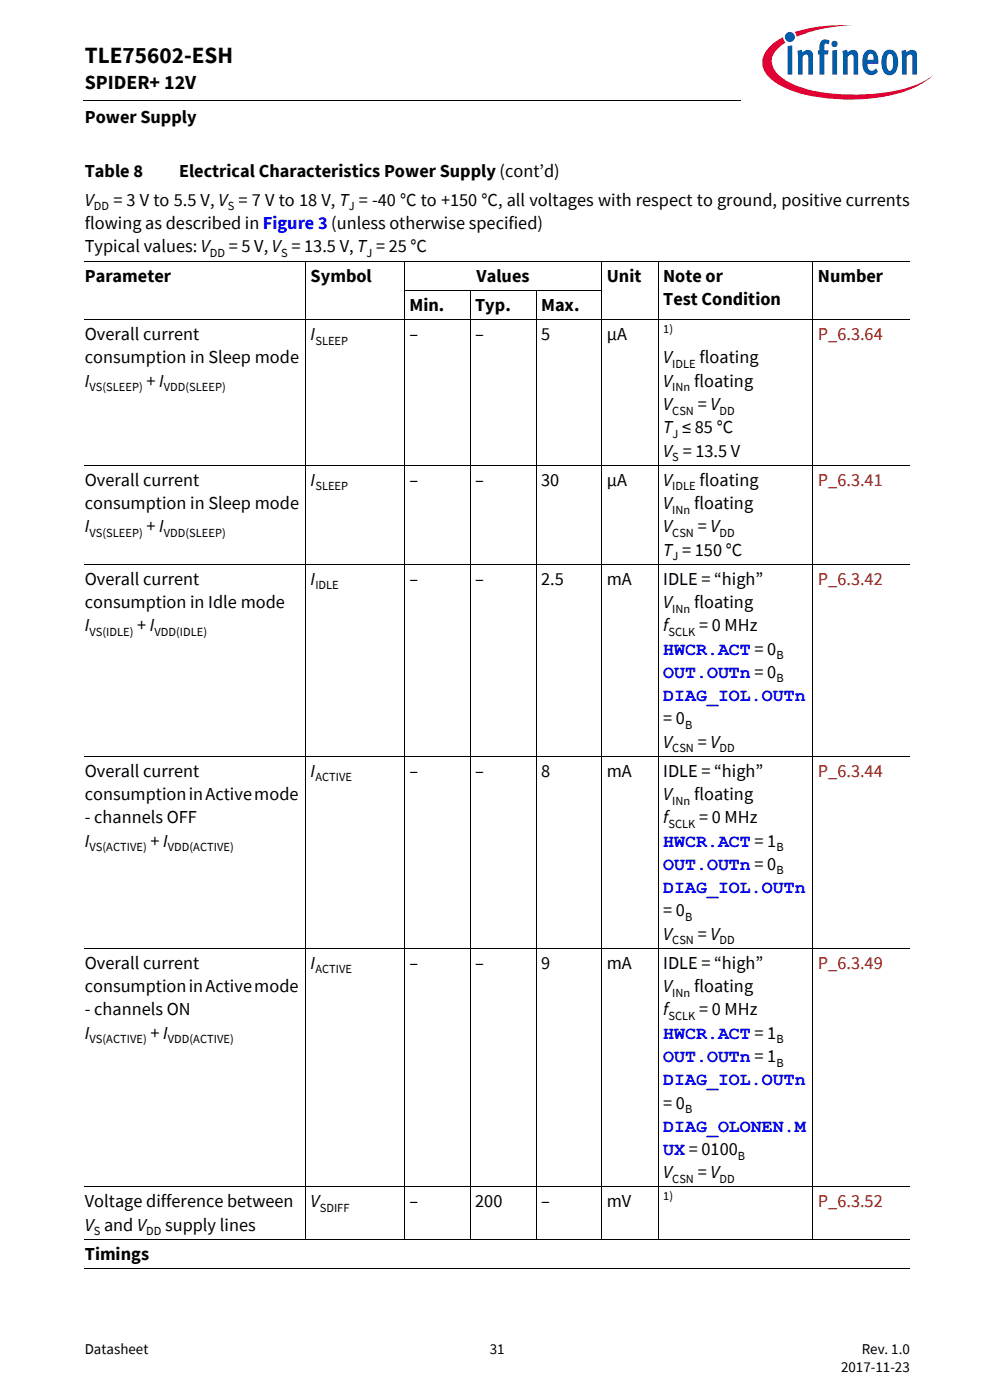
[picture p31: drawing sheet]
<svg xmlns="http://www.w3.org/2000/svg" width="210mm" height="297mm" viewBox="0 0 210 297" stroke-linecap="round" stroke-linejoin="round" font-family="sans-serif">
<defs><g id="words">
<text font-size="4.9" x="18" y="13.4">TLE75602-ESH</text>
<text font-size="4.2" x="18" y="19">SPIDER+ 12V</text>
<g font-size="3.9">
<text x="18" y="26.2">Power Supply</text>
<text x="18" y="37.6">Table 8</text>
<text x="38" y="37.6">Electrical Characteristics Power Supply (cont’d)</text>
<text x="18" y="43.6">V</text>
<text x="24" y="43.6">= 3 V to 5.5 V, V = 7 V to 18 V, T = -40 °C to +150 °C, all voltages with respect to ground, positive currents</text>
<text x="18" y="53.5">Typical values: V</text>
<text x="18" y="48.5">flowing as described in Figure 3 (unless otherwise specified)</text>
<text x="48.5" y="53.5">= 5 V, V = 13.5 V, T = 25 °C</text>
<text x="18" y="59.8">Parameter</text>
<text x="65.9" y="59.8">Symbol</text>
<text x="101.1" y="59.8">Values</text>
<text x="128.7" y="59.8">Unit</text>
<text x="140.7" y="59.8">Note or</text>
<text x="173.5" y="59.8">Number</text>
<text x="140.7" y="64.8">Test Condition</text>
<text x="86.8" y="66">Min.</text>
<text x="100.8" y="66">Typ.</text>
<text x="114.8" y="66">Max.</text>
<text x="18" y="72.2">Overall current</text>
<text x="18" y="77.1">consumption in Sleep mode</text>
<text x="65.9" y="72.2">I</text>
<text x="86.8" y="72.2">–</text>
<text x="100.8" y="72.2">–</text>
<text x="114.8" y="72.2">5</text>
<text x="128.7" y="72.2">µA</text>
<text x="140.7" y="77.1">V</text>
<text x="148.4" y="77.1">floating</text>
<text x="18" y="82.1">I</text>
<text x="31.1" y="82.1">+ I</text>
<text x="140.7" y="82.1">V</text>
<text x="147.2" y="82.1">floating</text>
<text x="140.7" y="87">V</text>
<text x="148" y="87">= V</text>
<text x="140.7" y="91.9">T ≤ 85 °C</text>
<text x="140.7" y="96.9">V = 13.5 V</text>
<text x="18" y="103">Overall current</text>
<text x="18" y="108">consumption in Sleep mode</text>
<text x="65.9" y="103">I</text>
<text x="86.8" y="103">–</text>
<text x="100.8" y="103">–</text>
<text x="114.8" y="103">30</text>
<text x="128.7" y="103">µA</text>
<text x="140.7" y="108">V</text>
<text x="140.7" y="103">V</text>
<text x="147.2" y="108">floating</text>
<text x="148.4" y="103">floating</text>
<text x="18" y="112.9">I</text>
<text x="31.1" y="112.9">+ I</text>
<text x="140.7" y="112.9">V</text>
<text x="148" y="112.9">= V</text>
<text x="140.7" y="117.9">T = 150 °C</text>
<text x="18" y="124">Overall current</text>
<text x="65.9" y="124">I</text>
<text x="86.8" y="124">–</text>
<text x="100.8" y="124">–</text>
<text x="114.8" y="124">2.5</text>
<text x="128.7" y="124">mA</text>
<text x="140.7" y="124">IDLE = “high”</text>
<text x="18" y="129">consumption in Idle mode</text>
<text x="140.7" y="129">V</text>
<text x="147.2" y="129">floating</text>
<text x="18" y="133.9">I</text>
<text x="29.1" y="133.9">+ I</text>
<text x="140.7" y="133.9">f</text>
<text x="148.3" y="133.9">= 0 MHz</text>
<text x="140.7" y="153.7">= 0</text>
<text x="140.7" y="158.6">V</text>
<text x="148" y="158.6">= V</text>
<text x="18" y="164.8">Overall current</text>
<text x="65.9" y="164.8">I</text>
<text x="86.8" y="164.8">–</text>
<text x="100.8" y="164.8">–</text>
<text x="114.8" y="164.8">8</text>
<text x="128.7" y="164.8">mA</text>
<text x="140.7" y="164.8">IDLE = “high”</text>
<text x="18" y="169.7">consumption in Active mode</text>
<text x="140.7" y="169.7">V</text>
<text x="147.2" y="169.7">floating</text>
<text x="18" y="174.7">- channels OFF</text>
<text x="18" y="179.6">I</text>
<text x="31.9" y="179.6">+ I</text>
<text x="140.7" y="174.7">f</text>
<text x="148.3" y="174.7">= 0 MHz</text>
<text x="140.7" y="194.4">= 0</text>
<text x="140.7" y="199.4">V</text>
<text x="148" y="199.4">= V</text>
<text x="18" y="205.5">Overall current</text>
<text x="65.9" y="205.5">I</text>
<text x="86.8" y="205.5">–</text>
<text x="100.8" y="205.5">–</text>
<text x="114.8" y="205.5">9</text>
<text x="128.7" y="205.5">mA</text>
<text x="140.7" y="205.5">IDLE = “high”</text>
<text x="18" y="210.5">consumption in Active mode</text>
<text x="18" y="215.4">- channels ON</text>
<text x="140.7" y="215.4">f</text>
<text x="140.7" y="210.5">V</text>
<text x="147.2" y="210.5">floating</text>
<text x="148.3" y="215.4">= 0 MHz</text>
<text x="18" y="220.3">I</text>
<text x="31.9" y="220.3">+ I</text>
<text x="140.7" y="235.2">= 0</text>
<text x="140.7" y="250">V</text>
<text x="148" y="250">= V</text>
<text x="18" y="256.2">Voltage difference between</text>
<text x="65.9" y="256.2">V</text>
<text x="86.8" y="256.2">–</text>
<text x="100.8" y="256.2">200</text>
<text x="114.8" y="256.2">–</text>
<text x="128.7" y="256.2">mV</text>
<text x="18" y="261.1">V and V</text>
<text x="35" y="261.1">supply lines</text>
<text x="18" y="267.3">Timings</text>
</g>
<g font-size="3.9" fill="#802600">
<text x="173.5" y="72.2">P_6.3.64</text>
<text x="173.5" y="103">P_6.3.41</text>
<text x="173.5" y="124">P_6.3.42</text>
<text x="173.5" y="164.8">P_6.3.44</text>
<text x="173.5" y="205.5">P_6.3.49</text>
<text x="173.5" y="256.2">P_6.3.52</text>
</g>
<g font-size="3.9" fill="#00f">
<text x="140.7" y="138.9">HWCR.ACT = 0</text>
<text x="140.7" y="143.8">OUT.OUTn = 0</text>
<text x="140.7" y="148.7">DIAG_IOL.OUTn</text>
<text x="140.7" y="179.6">HWCR.ACT = 1</text>
<text x="140.7" y="184.5">OUT.OUTn = 0</text>
<text x="140.7" y="189.5">DIAG_IOL.OUTn</text>
<text x="140.7" y="220.3">HWCR.ACT = 1</text>
<text x="140.7" y="225.3">OUT.OUTn = 1</text>
<text x="140.7" y="230.2">DIAG_IOL.OUTn</text>
<text x="140.7" y="240.1">DIAG_OLONEN.M</text>
<text x="140.7" y="245">UX = 0100</text>
</g>
<g font-size="3.2">
<text x="18" y="287.3">Datasheet</text>
<text x="103.9" y="287.3">31</text>
<text x="182.8" y="287.3">Rev. 1.0</text>
<text x="178.4" y="291.2">2017-11-23</text>
</g>
<g font-size="2.6">
<text x="19.9" y="44.6">DD</text>
<text x="48.3" y="44.6">S</text>
<text x="74" y="44.6">J</text>
<text x="44.5" y="54.4">DD</text>
<text x="59.6" y="54.4">S</text>
<text x="77.7" y="54.4">J</text>
<text x="140.7" y="70.6">1)</text>
<text x="66.9" y="73.2">SLEEP</text>
<text x="19" y="83">VS(SLEEP)</text>
<text x="34.7" y="83">VDD(SLEEP)</text>
<text x="142.6" y="78.1">IDLE</text>
<text x="142.6" y="83">INn</text>
<text x="142.6" y="88">CSN</text>
<text x="152.6" y="88">DD</text>
<text x="142.7" y="92.9">J</text>
<text x="142.6" y="97.8">S</text>
<text x="66.9" y="104">SLEEP</text>
<text x="142.6" y="104">IDLE</text>
<text x="19" y="113.9">VS(SLEEP)</text>
<text x="34.7" y="113.9">VDD(SLEEP)</text>
<text x="142.6" y="108.9">INn</text>
<text x="142.6" y="113.9">CSN</text>
<text x="152.6" y="113.9">DD</text>
<text x="142.7" y="118.8">J</text>
<text x="66.9" y="125">IDLE</text>
<text x="142.6" y="129.9">INn</text>
<text x="19" y="134.9">VS(IDLE)</text>
<text x="32.8" y="134.9">VDD(IDLE)</text>
<text x="141.8" y="134.9">SCLK</text>
<text x="164.7" y="139.8">B</text>
<text x="164.7" y="144.8">B</text>
<text x="145.3" y="154.6">B</text>
<text x="142.6" y="159.6">CSN</text>
<text x="152.6" y="159.6">DD</text>
<text x="66.9" y="165.8">ACTIVE</text>
<text x="142.6" y="170.7">INn</text>
<text x="141.8" y="175.6">SCLK</text>
<text x="19" y="180.6">VS(ACTIVE)</text>
<text x="35.6" y="180.6">VDD(ACTIVE)</text>
<text x="164.7" y="180.6">B</text>
<text x="164.7" y="185.5">B</text>
<text x="145.3" y="195.4">B</text>
<text x="142.6" y="200.3">CSN</text>
<text x="152.6" y="200.3">DD</text>
<text x="66.9" y="206.5">ACTIVE</text>
<text x="142.6" y="211.4">INn</text>
<text x="19" y="221.3">VS(ACTIVE)</text>
<text x="35.6" y="221.3">VDD(ACTIVE)</text>
<text x="141.8" y="216.4">SCLK</text>
<text x="164.7" y="221.3">B</text>
<text x="164.7" y="226.3">B</text>
<text x="145.3" y="236.1">B</text>
<text x="142.6" y="251">CSN</text>
<text x="152.6" y="251">DD</text>
<text x="156.5" y="246">B</text>
<text x="67.8" y="257.1">SDIFF</text>
<text x="140.7" y="254.6">1)</text>
<text x="19.9" y="262.1">S</text>
<text x="31" y="262.1">DD</text>
</g>
</g></defs>
<path d="M17.7 21.3l.1 .1z" fill="#000"/>
<path d="M17.8 21.4h140.5" fill="none" stroke="#000" stroke-width=".21"/>
<path d="M157.3 5.1h42.7v21.5h-42.7z" fill="#fff"/>
<path d="M168.6 6.8l.4 1 1.4-.5a31.9 31.9 0 0 1 10.7-1.9 32.2 32.2 0 0 0-12.5 1.4zM163.4 9.8a4.3 4.3 0 0 0 0 6.9 21.8 21.8 0 0 0 11.7 4.1 38.5 38.5 0 0 0 18.7-2.1 14.3 14.3 0 0 0 4.2-2.8 18.4 18.4 0 0 1-8.8 3.5 40.4 40.4 0 0 1-20.2-1.2l-1.6-.7a6.4 6.4 0 0 1-3.7-4.4 5.1 5.1 0 0 1 2.9-4.1l-.3-.3-.2-.8-1 .5z" fill-rule="evenodd" fill="#e30034"/>
<path d="M166.5 7.8a1.06 1.06 0 0 0 2.1 0 1.06 1.06 0 0 0-2.1 0zM167.1 9.8v6h.9v-6.2zM169.1 10.8l.2 1.3v3.7h.9v-3.8l.7-.4h.3l.2 .3v3.9h1v-3.9a1.21 1.21 0 0 0-.8-1.3 1.21 1.21 0 0 0-1.4 .5l-.1-.6zM174.3 8.6a2.41 2.41 0 0 0-.5 2.1h-.3v.9h.3v4.2h1v-4.2h.8l.2-.9h-1v-.9a.49 .49 0 0 1 .3-.6 .49 .49 0 0 1 .6 .2l.3-.7a1.45 1.45 0 0 0-1.7-.1zM176.5 10.7v5.1h1v-5.2zM176.3 9.3a.7 .7 0 0 0 1.4 0 .7 .7 0 0 0-1.4 0zM178.7 10.8l.1 5h1v-3.8a.64 .64 0 0 1 .5-.5 .64 .64 0 0 1 .7 .4v3.9h1v-3.9a1.22 1.22 0 0 0-.8-1.3 1.22 1.22 0 0 0-1.4 .5l-.2-.6zM183.7 10.8a3.9 3.9 0 0 0-.1 4.7 1.76 1.76 0 0 0 2.6-.3l-.4-.7a.99 .99 0 0 1-1.6 .1l-.2-1.1h2.3v-.2a2.3 2.3 0 0 0-1.5-2.8h-.5zM184.2 11.7a.65 .65 0 0 1 .9-.2 .65 .65 0 0 1 .2 .9v.3h-1.3zM187.7 10.9a3.9 3.9 0 0 0 .1 4.8 1.68 1.68 0 0 0 2.6-1.5 3.8 3.8 0 0 0-.7-3.3 1.59 1.59 0 0 0-2 0zM188.4 11.6l.2-.1a.86 .86 0 0 1 .8 1.2v.7a1.26 1.26 0 0 1-.6 1.6 2.12 2.12 0 0 1-.7-2.3l.1-.9zM191.2 10.8l.1 5h1v-3.8l.7-.4h.3l.2 .3v3.9h1v-4.2a1.08 1.08 0 0 0-.6-1 1.08 1.08 0 0 0-1.3 .2l-.4 .3v-.6z" fill-rule="evenodd" fill="#005da9"/>
<g fill="none" stroke="#000" stroke-width=".21">
<path d="M18 55.5h175M64.8 55.4v207.6M85.8 55.4v207.6M127.7 55.4v207.6M139.6 55.4v207.6M172.4 55.4v207.6M18 67.8h175M85.7 61.7h42M99.7 61.6v201.4M113.7 61.6v201.4M18 98.7h175M18 119.7h175"/>
<path d="M18 160.5h175M18 201.2h175M18 251.8h175M18 262.9h175M18 269.1h175"/>
</g>
<use href="#words"/>
</svg>
